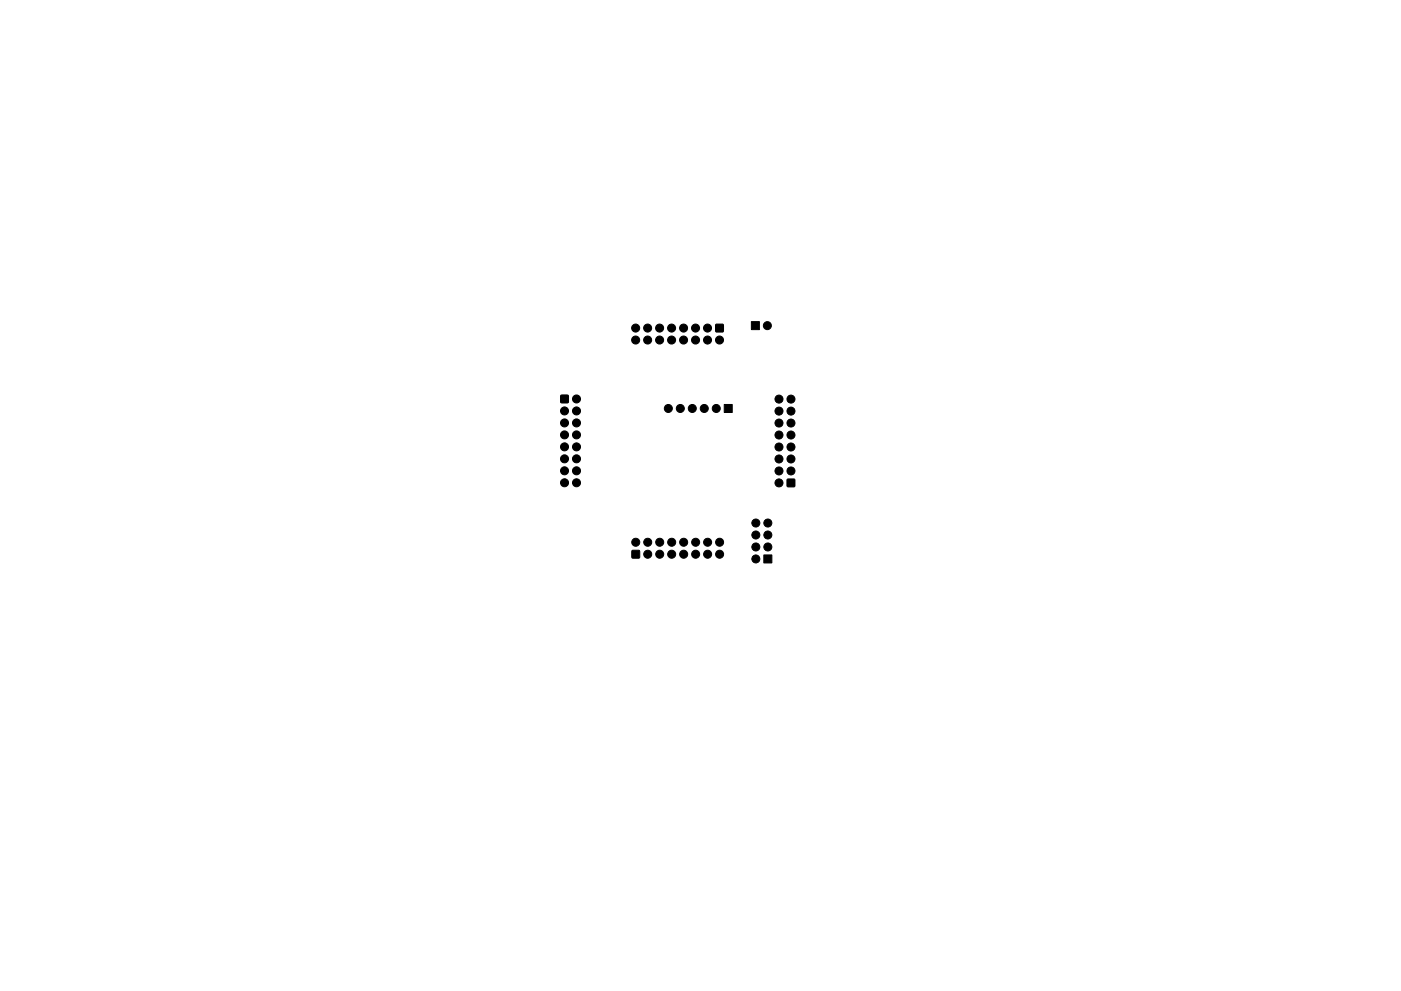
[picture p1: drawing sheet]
<svg xmlns="http://www.w3.org/2000/svg" width="297mm" height="210mm" viewBox="0 0 297 210" stroke-linecap="round" stroke-linejoin="round" font-family="sans-serif">
<g fill="#000" stroke="#000" stroke-width=".21">
<path d="M151.8 68.8h1.5v1.6h-1.5zM159.3 68.2h1.7v1.7h-1.7zM118.9 83.9h1.6v1.5h-1.6zM153.6 85.8h1.6v1.7h-1.6zM134 116.8h1.6v1.6h-1.6zM161.9 117.7h1.7v1.7h-1.7zM166.9 101.7h1.6v1.5h-1.6z"/>
<circle cx="134.8" cy="72.1" r=".85"/>
<circle cx="134.8" cy="69.6" r=".85"/>
<circle cx="137.3" cy="69.6" r=".85"/>
<circle cx="137.3" cy="72.1" r=".85"/>
<circle cx="139.8" cy="72.1" r=".85"/>
<circle cx="139.8" cy="69.6" r=".85"/>
<circle cx="142.4" cy="69.6" r=".85"/>
<circle cx="142.4" cy="72.1" r=".85"/>
<circle cx="144.9" cy="69.6" r=".85"/>
<circle cx="144.9" cy="72.1" r=".85"/>
<circle cx="147.5" cy="72.1" r=".85"/>
<circle cx="147.5" cy="69.6" r=".85"/>
<circle cx="150" cy="69.6" r=".85"/>
<circle cx="150" cy="72.1" r=".85"/>
<circle cx="152.5" cy="72.1" r=".85"/>
<circle cx="162.7" cy="69.1" r=".85"/>
<circle cx="119.7" cy="94.8" r=".85"/>
<circle cx="119.7" cy="97.3" r=".85"/>
<circle cx="119.7" cy="87.2" r=".85"/>
<circle cx="119.7" cy="89.7" r=".85"/>
<circle cx="119.7" cy="92.3" r=".85"/>
<circle cx="119.7" cy="99.9" r=".85"/>
<circle cx="122.2" cy="87.2" r=".85"/>
<circle cx="122.2" cy="92.3" r=".85"/>
<circle cx="122.2" cy="97.3" r=".85"/>
<circle cx="122.2" cy="99.9" r=".85"/>
<circle cx="122.2" cy="84.6" r=".85"/>
<circle cx="122.2" cy="89.7" r=".85"/>
<circle cx="122.2" cy="94.8" r=".85"/>
<circle cx="141.7" cy="86.7" r=".85"/>
<circle cx="144.2" cy="86.7" r=".85"/>
<circle cx="146.8" cy="86.7" r=".85"/>
<circle cx="149.3" cy="86.7" r=".85"/>
<circle cx="151.9" cy="86.7" r=".85"/>
<circle cx="165.2" cy="99.9" r=".85"/>
<circle cx="165.2" cy="97.4" r=".85"/>
<circle cx="165.2" cy="84.7" r=".85"/>
<circle cx="165.2" cy="89.8" r=".85"/>
<circle cx="165.2" cy="94.8" r=".85"/>
<circle cx="165.2" cy="92.3" r=".85"/>
<circle cx="165.2" cy="87.2" r=".85"/>
<circle cx="167.7" cy="97.4" r=".85"/>
<circle cx="167.7" cy="99.9" r=".85"/>
<circle cx="167.7" cy="94.8" r=".85"/>
<circle cx="167.7" cy="84.7" r=".85"/>
<circle cx="167.7" cy="92.3" r=".85"/>
<circle cx="167.7" cy="87.2" r=".85"/>
<circle cx="167.7" cy="89.8" r=".85"/>
<circle cx="119.7" cy="102.4" r=".85"/>
<circle cx="122.2" cy="102.4" r=".85"/>
<circle cx="134.8" cy="115" r=".85"/>
<circle cx="137.3" cy="115" r=".85"/>
<circle cx="137.3" cy="117.6" r=".85"/>
<circle cx="139.9" cy="115" r=".85"/>
<circle cx="139.9" cy="117.6" r=".85"/>
<circle cx="142.4" cy="117.6" r=".85"/>
<circle cx="142.4" cy="115" r=".85"/>
<circle cx="144.9" cy="117.6" r=".85"/>
<circle cx="144.9" cy="115" r=".85"/>
<circle cx="147.5" cy="117.6" r=".85"/>
<circle cx="147.5" cy="115" r=".85"/>
<circle cx="150" cy="117.6" r=".85"/>
<circle cx="150" cy="115" r=".85"/>
<circle cx="152.6" cy="117.6" r=".85"/>
<circle cx="152.6" cy="115" r=".85"/>
<circle cx="160.3" cy="111" r=".85"/>
<circle cx="160.3" cy="118.6" r=".85"/>
<circle cx="160.3" cy="113.5" r=".85"/>
<circle cx="160.3" cy="116" r=".85"/>
<circle cx="162.8" cy="113.5" r=".85"/>
<circle cx="162.8" cy="111" r=".85"/>
<circle cx="162.8" cy="116" r=".85"/>
<circle cx="165.2" cy="102.5" r=".85"/>
</g>
</svg>
